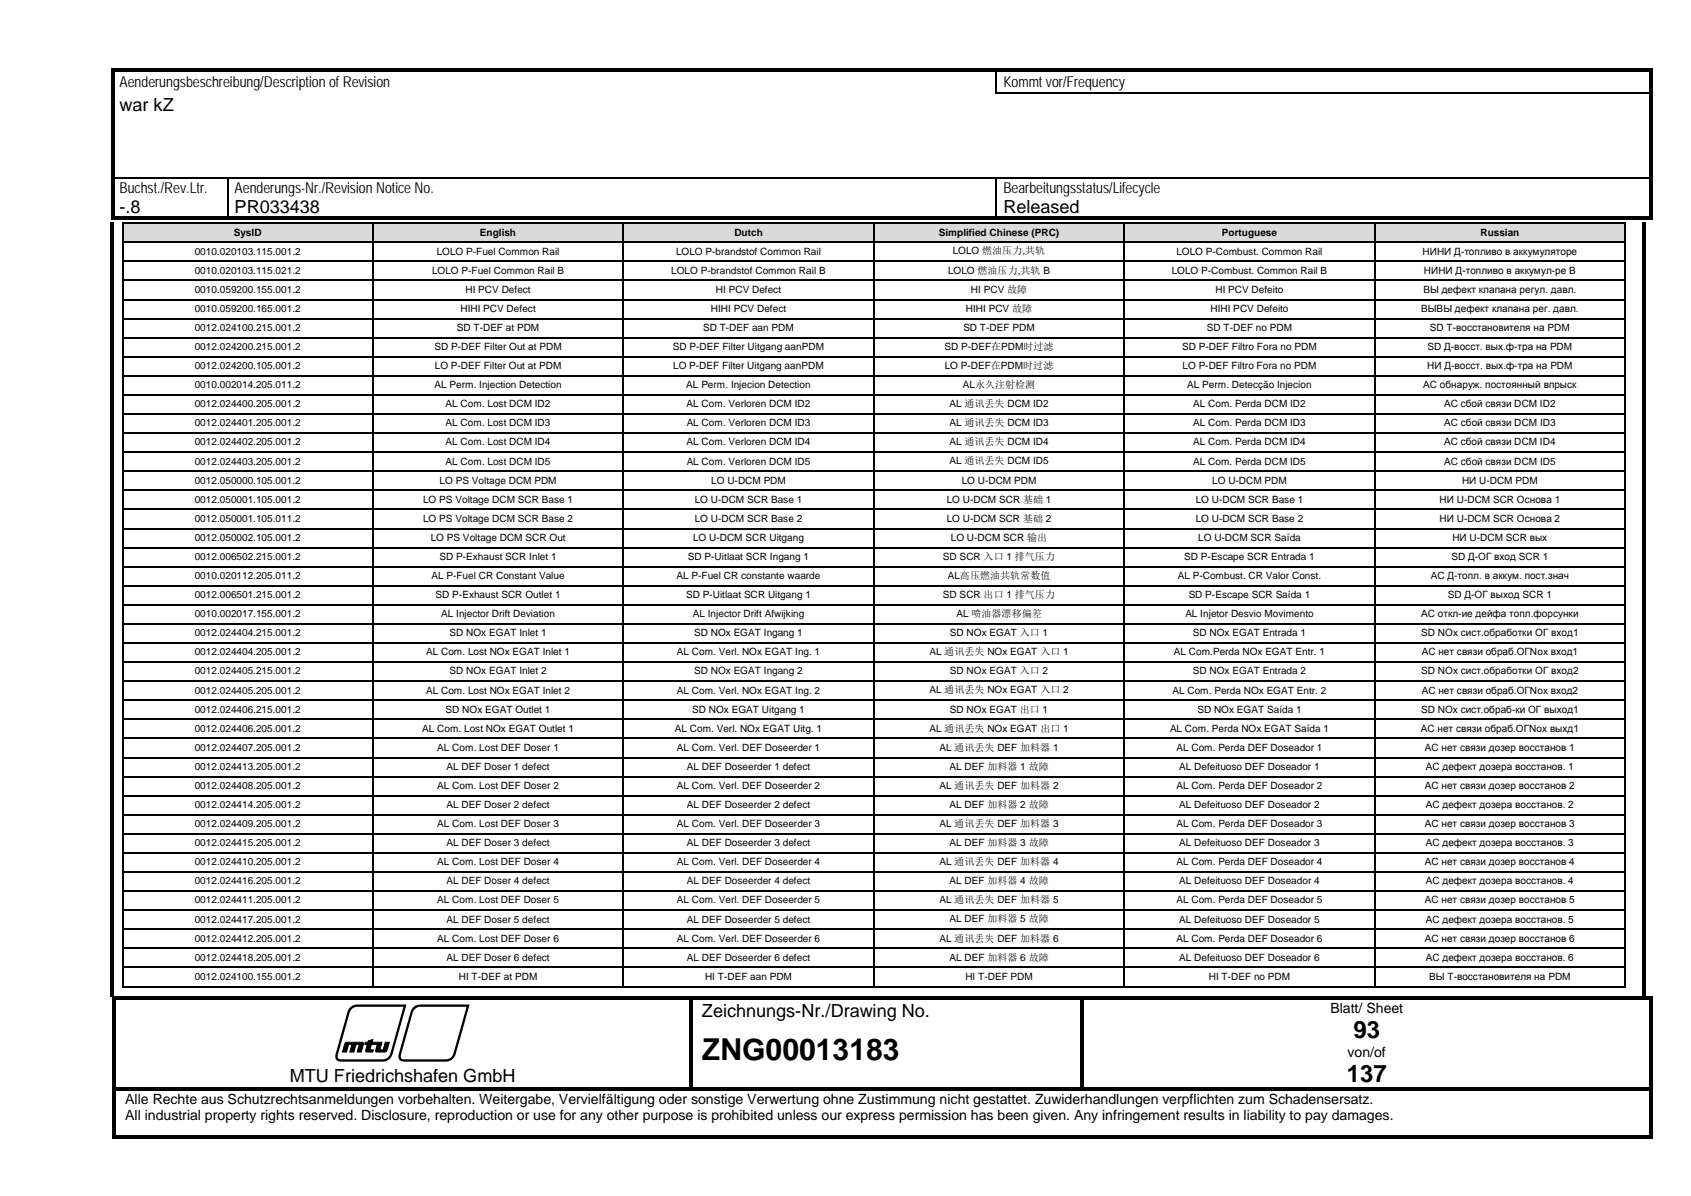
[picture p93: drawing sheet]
<svg xmlns="http://www.w3.org/2000/svg" width="297mm" height="210mm" viewBox="0 0 297 210" stroke-linecap="round" stroke-linejoin="round" font-family="sans-serif">
<defs><g id="words">
<text font-size="5.3" x="123.3" y="186.2">ZNG00013183</text>
<g font-size="4.2">
<text x="237.7" y="182.4">93</text>
<text x="236.5" y="190.1">137</text>
</g>
<g font-size="3.2">
<text x="21" y="19.5">war kZ</text>
<text x="21" y="37.4">-.8</text>
<text x="41.2" y="37.4">PR033438</text>
<text x="176.2" y="37.4">Released</text>
<text x="123.3" y="178.5">Zeichnungs-Nr./Drawing No.</text>
<text x="50.9" y="190">MTU Friedrichshafen GmbH</text>
</g>
<g font-size="2.6">
<text x="21" y="15.3">Aenderungsbeschreibung/Descriptionof Revision</text>
<text x="176.2" y="15.3">Kommt vor/Frequency</text>
<text x="21" y="33.9">Buchst./Rev.Ltr.</text>
<text x="41.2" y="33.9">Aenderungs-Nr./RevisionNotice No.</text>
<text x="176.2" y="33.9">Bearbeitungsstatus/Lifecycle</text>
</g>
<g font-size="2.5">
<text x="233.7" y="177.8">Blatt/ Sheet</text>
<text x="236.7" y="185.5">von/of</text>
<text x="22" y="193.8">Alle Rechte aus Schutzrechtsanmeldungen vorbehalten. Weitergabe, Vervielfältigung oder sonstige Verwertung ohne Zustimmung nicht gestattet. Zuwiderhandlungen verpflichten zum Schadensersatz.</text>
<text x="22" y="196.6">All industrial property rights reserved. Disclosure, reproduction or use for any other purpose is prohibited unless our express permission has been given. Any infringement results in liability to pay damages.</text>
</g>
<g font-size="1.8">
<text x="41.1" y="41.4">SysID</text>
<text x="84.3" y="41.4">English</text>
<text x="129" y="41.4">Dutch</text>
<text x="164.9" y="41.4">Simplified Chinese (PRC)</text>
<text x="214.6" y="41.4">Portuguese</text>
<text x="260" y="41.4">Russian</text>
<text x="34.2" y="44.7">0010.020103.115.001.2</text>
<text x="76.7" y="44.7">LOLO P-Fuel Common Rail</text>
<text x="118.7" y="44.7">LOLO P-brandstof Common Rail</text>
<text x="167.3" y="44.7">LOLO 燃油压力,共轨</text>
<text x="206.6" y="44.7">LOLO P-Combust. Common Rail</text>
<text x="249.9" y="44.7">НИНИ Д-топливо в аккумуляторе</text>
<text x="34.2" y="48">0010.020103.115.021.2</text>
<text x="34.2" y="51.4">0010.059200.155.001.2</text>
<text x="75.9" y="48">LOLO P-Fuel Common Rail B</text>
<text x="81.8" y="51.4">HI PCV Defect</text>
<text x="117.9" y="48">LOLO P-brandstof Common Rail B</text>
<text x="125.8" y="51.4">HI PCV Defect</text>
<text x="166.5" y="48">LOLO 燃油压力,共轨 B</text>
<text x="170.5" y="51.4">HI PCV 故障</text>
<text x="205.8" y="48">LOLO P-Combust. Common Rail B</text>
<text x="213.5" y="51.4">HI PCV Defeito</text>
<text x="250" y="51.4">ВЫ дефект клапана регул. давл.</text>
<text x="250.1" y="48">НИНИ Д-топливо в аккумул-ре В</text>
<text x="34.2" y="54.8">0010.059200.165.001.2</text>
<text x="34.2" y="58.1">0012.024100.215.001.2</text>
<text x="80.2" y="58.1">SD T-DEF at PDM</text>
<text x="80.9" y="54.8">HIHI PCV Defect</text>
<text x="123.5" y="58.1">SD T-DEF aan PDM</text>
<text x="124.9" y="54.8">HIHI PCV Defect</text>
<text x="169.2" y="58.1">SD T-DEF PDM</text>
<text x="169.7" y="54.7">HIHI PCV 故障</text>
<text x="212" y="58.1">SD T-DEF no PDM</text>
<text x="212.6" y="54.8">HIHI PCV Defeito</text>
<text x="249.6" y="54.8">ВЫВЫ дефект клапана рег. давл.</text>
<text x="251.2" y="58.1">SD Т-восстановителя на PDM</text>
<text x="34.2" y="61.5">0012.024200.215.001.2</text>
<text x="34.2" y="64.8">0012.024200.105.001.2</text>
<text x="76.3" y="61.5">SD P-DEF Filter Out at PDM</text>
<text x="76.4" y="64.8">LO P-DEF Filter Out at PDM</text>
<text x="118.2" y="61.5">SD P-DEF Filter Uitgang aanPDM</text>
<text x="118.2" y="64.8">LO P-DEF Filter Uitgang aanPDM</text>
<text x="165.9" y="61.4">SD P-DEF在PDM时过滤</text>
<text x="165.9" y="64.8">LO P-DEF在PDM时过滤</text>
<text x="207.7" y="61.5">SD P-DEF Filtro Fora no PDM</text>
<text x="207.7" y="64.8">LO P-DEF Filtro Fora no PDM</text>
<text x="250.7" y="64.8">НИ Д-восст. вых.ф-тра на PDM</text>
<text x="250.7" y="61.5">SD Д-восст. вых.ф-тра на PDM</text>
<text x="34.2" y="68.2">0010.002014.205.011.2</text>
<text x="34.2" y="71.5">0012.024400.205.001.2</text>
<text x="76.3" y="68.2">AL Perm. Injection Detection</text>
<text x="78.3" y="71.5">AL Com. Lost DCM ID2</text>
<text x="120.5" y="68.2">AL Perm. Injecion Detection</text>
<text x="120.6" y="71.5">AL Com. Verloren DCM ID2</text>
<text x="166.8" y="71.5">AL 通讯丢失 DCM ID2</text>
<text x="169.1" y="68.1">AL永久注射检测</text>
<text x="208.5" y="68.2">AL Perm. Detecção Injecion</text>
<text x="209.6" y="71.5">AL Com. Perda DCM ID2</text>
<text x="250" y="68.2">АС обнаруж. постоянный впрыск</text>
<text x="253.7" y="71.5">АС сбой связи DCM ID2</text>
<text x="34.2" y="74.9">0012.024401.205.001.2</text>
<text x="78.3" y="74.9">AL Com. Lost DCM ID3</text>
<text x="120.6" y="74.9">AL Com. Verloren DCM ID3</text>
<text x="166.8" y="74.8">AL 通讯丢失 DCM ID3</text>
<text x="209.6" y="74.9">AL Com. Perda DCM ID3</text>
<text x="253.7" y="74.9">АС сбой связи DCM ID3</text>
<text x="34.2" y="78.2">0012.024402.205.001.2</text>
<text x="34.2" y="81.6">0012.024403.205.001.2</text>
<text x="78.3" y="78.2">AL Com. Lost DCM ID4</text>
<text x="78.3" y="81.6">AL Com. Lost DCM ID5</text>
<text x="120.6" y="78.2">AL Com. Verloren DCM ID4</text>
<text x="120.6" y="81.6">AL Com. Verloren DCM ID5</text>
<text x="166.8" y="78.2">AL 通讯丢失 DCM ID4</text>
<text x="166.8" y="81.6">AL 通讯丢失 DCM ID5</text>
<text x="209.6" y="78.2">AL Com. Perda DCM ID4</text>
<text x="209.6" y="81.6">AL Com. Perda DCM ID5</text>
<text x="253.7" y="78.2">АС сбой связи DCM ID4</text>
<text x="253.7" y="81.6">АС сбой связи DCM ID5</text>
<text x="34.2" y="84.9">0012.050000.105.001.2</text>
<text x="34.2" y="88.3">0012.050001.105.001.2</text>
<text x="74.3" y="88.3">LO PS Voltage DCM SCR Base 1</text>
<text x="77.2" y="84.9">LO PS Voltage DCM PDM</text>
<text x="122" y="88.3">LO U-DCM SCR Base 1</text>
<text x="124.9" y="84.9">LO U-DCM PDM</text>
<text x="166.3" y="88.2">LO U-DCM SCR 基础 1</text>
<text x="168.9" y="84.9">LO U-DCM PDM</text>
<text x="210" y="88.3">LO U-DCM SCR Base 1</text>
<text x="212.9" y="84.9">LO U-DCM PDM</text>
<text x="252.9" y="88.3">НИ U-DCM SCR Основа 1</text>
<text x="256.8" y="84.9">НИ U-DCM PDM</text>
<text x="34.2" y="91.6">0012.050001.105.011.2</text>
<text x="34.2" y="95">0012.050002.105.001.2</text>
<text x="74.3" y="91.6">LO PS Voltage DCM SCR Base 2</text>
<text x="75.6" y="95">LO PS Voltage DCM SCR Out</text>
<text x="121.7" y="95">LO U-DCM SCR Uitgang</text>
<text x="122" y="91.6">LO U-DCM SCR Base 2</text>
<text x="166.3" y="91.6">LO U-DCM SCR 基础 2</text>
<text x="167" y="95">LO U-DCM SCR 输出</text>
<text x="210" y="91.6">LO U-DCM SCR Base 2</text>
<text x="210.5" y="95">LO U-DCM SCR Saída</text>
<text x="252.9" y="91.6">НИ U-DCM SCR Основа 2</text>
<text x="255.1" y="95">НИ U-DCM SCR вых</text>
<text x="34.2" y="98.3">0012.006502.215.001.2</text>
<text x="34.2" y="101.7">0010.020112.205.011.2</text>
<text x="75.8" y="101.7">AL P-Fuel CR Constant Value</text>
<text x="77.2" y="98.3">SD P-Exhaust SCR Inlet 1</text>
<text x="118.8" y="101.7">AL P-Fuel CR constante waarde</text>
<text x="120.8" y="98.3">SD P-Uitlaat SCR Ingang 1</text>
<text x="165.6" y="98.3">SD SCR 入口 1 排气压力</text>
<text x="166.5" y="101.7">AL高压燃油共轨常数值</text>
<text x="206.9" y="101.7">AL P-Combust. CR Valor Const.</text>
<text x="208" y="98.3">SD P-Escape SCR Entrada 1</text>
<text x="251.3" y="101.7">AС Д-топл. в аккум. пост.знач</text>
<text x="254.9" y="98.3">SD Д-ОГ вход SCR 1</text>
<text x="34.2" y="105">0012.006501.215.001.2</text>
<text x="76.5" y="105">SD P-Exhaust SCR Outlet 1</text>
<text x="120.5" y="105">SD P-Uitlaat SCR Uitgang 1</text>
<text x="165.6" y="105">SD SCR 出口 1 排气压力</text>
<text x="208.8" y="105">SD P-Escape SCR Saída 1</text>
<text x="254.3" y="105">SD Д-ОГ выход SCR 1</text>
<text x="34.2" y="108.4">0010.002017.155.001.2</text>
<text x="34.2" y="111.7">0012.024404.215.001.2</text>
<text x="77.5" y="108.4">AL Injector Drift Deviation</text>
<text x="79" y="111.7">SD NOx EGAT Inlet 1</text>
<text x="121.7" y="108.4">AL Injector Drift Afwijking</text>
<text x="121.9" y="111.7">SD NOx EGAT Ingang 1</text>
<text x="166.9" y="111.7">SD NOx EGAT 入口 1</text>
<text x="168" y="108.4">AL 喷油器漂移偏差</text>
<text x="208.2" y="108.4">AL Injetor Desvio Movimento</text>
<text x="209.5" y="111.7">SD NOx EGAT Entrada 1</text>
<text x="249.6" y="108.4">АС откл-ие дейфа топл.форсунки</text>
<text x="249.6" y="111.7">SD NОx сист.обработки ОГ вход1</text>
<text x="34.2" y="115.1">0012.024404.205.001.2</text>
<text x="34.2" y="118.4">0012.024405.215.001.2</text>
<text x="74.8" y="115.1">AL Com. Lost NOx EGAT Inlet 1</text>
<text x="79" y="118.4">SD NOx EGAT Inlet 2</text>
<text x="118.9" y="115.1">AL Com. Verl. NOx EGAT Ing. 1</text>
<text x="121.9" y="118.4">SD NOx EGAT Ingang 2</text>
<text x="163.2" y="115.1">AL 通讯丢失 NOx EGAT 入口 1</text>
<text x="166.9" y="118.4">SD NOx EGAT 入口 2</text>
<text x="206.2" y="115.1">AL Com.Perda NOx EGAT Entr. 1</text>
<text x="209.5" y="118.4">SD NOx EGAT Entrada 2</text>
<text x="249.6" y="118.4">SD NОx сист.обработки ОГ вход2</text>
<text x="249.7" y="115.1">АС нет связи обраб.ОГNox вход1</text>
<text x="34.2" y="121.8">0012.024405.205.001.2</text>
<text x="34.2" y="125.1">0012.024406.215.001.2</text>
<text x="74.8" y="121.8">AL Com. Lost NOx EGAT Inlet 2</text>
<text x="78.3" y="125.1">SD NOx EGAT Outlet 1</text>
<text x="118.9" y="121.8">AL Com. Verl. NOx EGAT Ing. 2</text>
<text x="121.6" y="125.1">SD NOx EGAT Uitgang 1</text>
<text x="163.2" y="121.8">AL 通讯丢失 NOx EGAT 入口 2</text>
<text x="166.9" y="125.1">SD NOx EGAT 出口 1</text>
<text x="205.9" y="121.8">AL Com. Perda NOx EGAT Entr. 2</text>
<text x="210.3" y="125.1">SD NOx EGAT Saída 1</text>
<text x="249.6" y="125.1">SD NОx сист.обраб-ки ОГ выход1</text>
<text x="249.7" y="121.8">АС нет связи обраб.ОГNox вход2</text>
<text x="34.2" y="128.5">0012.024406.205.001.2</text>
<text x="34.2" y="131.8">0012.024407.205.001.2</text>
<text x="74.2" y="128.5">AL Com. Lost NOx EGAT Outlet 1</text>
<text x="76.8" y="131.8">AL Com. Lost DEF Doser 1</text>
<text x="118.5" y="128.5">AL Com. Verl. NOx EGAT Uitg. 1</text>
<text x="118.9" y="131.8">AL Com. Verl. DEF Doseerder 1</text>
<text x="163.2" y="128.5">AL 通讯丢失 NOx EGAT 出口 1</text>
<text x="165" y="131.8">AL 通讯丢失 DEF 加料器 1</text>
<text x="205.5" y="128.5">AL Com. Perda NOx EGAT Saída 1</text>
<text x="206.6" y="131.8">AL Com. Perda DEF Doseador 1</text>
<text x="249.6" y="128.5">АС нет связи обраб.ОГNox выхд1</text>
<text x="250.3" y="131.8">АС нет связи дозер восстанов 1</text>
<text x="34.2" y="135.2">0012.024413.205.001.2</text>
<text x="78.4" y="135.2">AL DEF Doser 1 defect</text>
<text x="120.6" y="135.2">AL DEF Doseerder 1 defect</text>
<text x="166.8" y="135.2">AL DEF 加料器 1 故障</text>
<text x="207.1" y="135.2">AL Defeituoso DEF Doseador 1</text>
<text x="250.4" y="135.2">АС дефект дозера восстанов. 1</text>
<text x="34.2" y="138.5">0012.024408.205.001.2</text>
<text x="34.2" y="141.9">0012.024414.205.001.2</text>
<text x="76.8" y="138.5">AL Com. Lost DEF Doser 2</text>
<text x="78.4" y="141.9">AL DEF Doser 2 defect</text>
<text x="118.9" y="138.5">AL Com. Verl. DEF Doseerder 2</text>
<text x="120.6" y="141.9">AL DEF Doseerder 2 defect</text>
<text x="165" y="138.5">AL 通讯丢失 DEF 加料器 2</text>
<text x="166.8" y="141.9">AL DEF 加料器 2 故障</text>
<text x="206.6" y="138.5">AL Com. Perda DEF Doseador 2</text>
<text x="207.1" y="141.9">AL Defeituoso DEF Doseador 2</text>
<text x="250.3" y="138.5">АС нет связи дозер восстанов 2</text>
<text x="250.4" y="141.9">АС дефект дозера восстанов. 2</text>
<text x="34.2" y="145.2">0012.024409.205.001.2</text>
<text x="34.2" y="148.6">0012.024415.205.001.2</text>
<text x="76.8" y="145.2">AL Com. Lost DEF Doser 3</text>
<text x="78.4" y="148.6">AL DEF Doser 3 defect</text>
<text x="118.9" y="145.2">AL Com. Verl. DEF Doseerder 3</text>
<text x="120.6" y="148.6">AL DEF Doseerder 3 defect</text>
<text x="165" y="145.2">AL 通讯丢失 DEF 加料器 3</text>
<text x="166.8" y="148.6">AL DEF 加料器 3 故障</text>
<text x="206.6" y="145.2">AL Com. Perda DEF Doseador 3</text>
<text x="207.1" y="148.6">AL Defeituoso DEF Doseador 3</text>
<text x="250.3" y="145.2">АС нет связи дозер восстанов 3</text>
<text x="250.4" y="148.6">АС дефект дозера восстанов. 3</text>
<text x="34.2" y="152">0012.024410.205.001.2</text>
<text x="34.2" y="155.3">0012.024416.205.001.2</text>
<text x="76.8" y="152">AL Com. Lost DEF Doser 4</text>
<text x="78.4" y="155.3">AL DEF Doser 4 defect</text>
<text x="118.9" y="152">AL Com. Verl. DEF Doseerder 4</text>
<text x="120.6" y="155.3">AL DEF Doseerder 4 defect</text>
<text x="165" y="151.9">AL 通讯丢失 DEF 加料器 4</text>
<text x="166.8" y="155.3">AL DEF 加料器 4 故障</text>
<text x="206.6" y="152">AL Com. Perda DEF Doseador 4</text>
<text x="207.1" y="155.3">AL Defeituoso DEF Doseador 4</text>
<text x="250.3" y="152">АС нет связи дозер восстанов 4</text>
<text x="250.4" y="155.3">АС дефект дозера восстанов. 4</text>
<text x="34.2" y="158.6">0012.024411.205.001.2</text>
<text x="76.8" y="158.6">AL Com. Lost DEF Doser 5</text>
<text x="118.9" y="158.6">AL Com. Verl. DEF Doseerder 5</text>
<text x="165" y="158.6">AL 通讯丢失 DEF 加料器 5</text>
<text x="166.8" y="162">AL DEF 加料器 5 故障</text>
<text x="206.6" y="158.6">AL Com. Perda DEF Doseador 5</text>
<text x="250.3" y="158.6">АС нет связи дозер восстанов 5</text>
<text x="34.2" y="162">0012.024417.205.001.2</text>
<text x="34.2" y="165.4">0012.024412.205.001.2</text>
<text x="76.8" y="165.4">AL Com. Lost DEF Doser 6</text>
<text x="78.4" y="162">AL DEF Doser 5 defect</text>
<text x="118.9" y="165.4">AL Com. Verl. DEF Doseerder 6</text>
<text x="120.6" y="162">AL DEF Doseerder 5 defect</text>
<text x="165" y="165.3">AL 通讯丢失 DEF 加料器 6</text>
<text x="206.6" y="165.4">AL Com. Perda DEF Doseador 6</text>
<text x="207.1" y="162">AL Defeituoso DEF Doseador 5</text>
<text x="250.3" y="165.4">АС нет связи дозер восстанов 6</text>
<text x="250.4" y="162">АС дефект дозера восстанов. 5</text>
<text x="34.2" y="168.7">0012.024418.205.001.2</text>
<text x="34.2" y="172.1">0012.024100.155.001.2</text>
<text x="78.4" y="168.7">AL DEF Doser 6 defect</text>
<text x="80.6" y="172.1">HI T-DEF at PDM</text>
<text x="120.6" y="168.7">AL DEF Doseerder 6 defect</text>
<text x="123.8" y="172.1">HI T-DEF aan PDM</text>
<text x="166.8" y="168.7">AL DEF 加料器 6 故障</text>
<text x="169.6" y="172.1">HI T-DEF PDM</text>
<text x="207.1" y="168.7">AL Defeituoso DEF Doseador 6</text>
<text x="212.3" y="172.1">HI T-DEF no PDM</text>
<text x="250.4" y="168.7">АС дефект дозера восстанов. 6</text>
<text x="251" y="172.1">ВЫ Т-восстановителя на PDM</text>
</g>
</g></defs>
<g fill="#000">
<path d="M19.5 12h.6v.5h-.6z" fill-rule="evenodd"/>
<path d="M19.5 12h.6v.5h-.6z" fill-rule="evenodd"/>
<path d="M19.5 12.5h.6v3.7h-.6z" fill-rule="evenodd"/>
<path d="M19.5 16.2h.6v.3h-.6z" fill-rule="evenodd"/>
<path d="M20.1 12h154.8v.5h-154.8z" fill-rule="evenodd"/>
<path d="M174.9 12h.5v.5h-.5z" fill-rule="evenodd"/>
<path d="M175.4 12h24.6v.5h-24.6z" fill-rule="evenodd"/>
<path d="M200 12h.6v.5h-.6z" fill-rule="evenodd"/>
<path d="M200.6 12h89.2v.5h-89.2z" fill-rule="evenodd"/>
<path d="M289.8 12h.5v.5h-.5z" fill-rule="evenodd"/>
<path d="M289.8 12h.5v.5h-.5z" fill-rule="evenodd"/>
<path d="M289.8 12.5h.5v3.7h-.5z" fill-rule="evenodd"/>
<path d="M289.8 16.2h.5v.3h-.5z" fill-rule="evenodd"/>
<path d="M19.5 16.5h.6v3.7h-.6z" fill-rule="evenodd"/>
<path d="M19.5 20.2h.6v3.6h-.6z" fill-rule="evenodd"/>
<path d="M19.5 23.8h.6v3.7h-.6z" fill-rule="evenodd"/>
<path d="M19.5 27.5h.6v3.6h-.6z" fill-rule="evenodd"/>
<path d="M19.5 31.4h.6v3h-.6z" fill-rule="evenodd"/>
<path d="M19.5 34.4h.6v3.7h-.6z" fill-rule="evenodd"/>
<path d="M19.5 38.1h.6v.5h-.6z" fill-rule="evenodd"/>
<path d="M19.5 38.1h.6v.5h-.6z" fill-rule="evenodd"/>
<path d="M20.1 38.1h19.8v.5h-19.8z" fill-rule="evenodd"/>
<path d="M39.9 38.1h.5v.5h-.5z" fill-rule="evenodd"/>
<path d="M40.4 38.1h134.5v.5h-134.5z" fill-rule="evenodd"/>
<path d="M174.9 38.1h.5v.5h-.5z" fill-rule="evenodd"/>
<path d="M175.4 38.1h114.4v.5h-114.4z" fill-rule="evenodd"/>
<path d="M289.8 16.5h.5v3.7h-.5z" fill-rule="evenodd"/>
<path d="M289.8 20.2h.5v3.6h-.5z" fill-rule="evenodd"/>
<path d="M289.8 23.8h.5v3.7h-.5z" fill-rule="evenodd"/>
<path d="M289.8 27.5h.5v3.6h-.5z" fill-rule="evenodd"/>
<path d="M289.8 31.4h.5v3h-.5z" fill-rule="evenodd"/>
<path d="M289.8 34.4h.5v3.7h-.5z" fill-rule="evenodd"/>
<path d="M289.8 38.1h.5v.5h-.5z" fill-rule="evenodd"/>
<path d="M289.8 38.1h.5v.5h-.5z" fill-rule="evenodd"/>
<path d="M19.8 175h.5v.5h-.5z" fill-rule="evenodd"/>
<path d="M19.8 175h.5v.5h-.5z" fill-rule="evenodd"/>
<path d="M20.3 175h100.8v.5h-100.8z" fill-rule="evenodd"/>
<path d="M121.1 175h.5v.5h-.5z" fill-rule="evenodd"/>
<path d="M121.6 175h68.2v.5h-68.2z" fill-rule="evenodd"/>
<path d="M189.8 175h.6v.5h-.6z" fill-rule="evenodd"/>
<path d="M190.4 175h99.4v.5h-99.4z" fill-rule="evenodd"/>
<path d="M289.8 175h.5v.5h-.5z" fill-rule="evenodd"/>
<path d="M289.8 175h.5v.5h-.5z" fill-rule="evenodd"/>
<path d="M19.8 175.5h.5v15.4h-.5z" fill-rule="evenodd"/>
<path d="M19.8 190.9h.5v.6h-.5z" fill-rule="evenodd"/>
<path d="M19.8 191.5h.5v8h-.5z" fill-rule="evenodd"/>
<path d="M20.3 190.9h100.8v.6h-100.8z" fill-rule="evenodd"/>
<path d="M121.1 175.5h.5v15.4h-.5z" fill-rule="evenodd"/>
<path d="M121.1 190.9h.5v.6h-.5z" fill-rule="evenodd"/>
<path d="M121.6 190.9h68.2v.6h-68.2z" fill-rule="evenodd"/>
<path d="M189.8 175.5h.6v15.4h-.6z" fill-rule="evenodd"/>
<path d="M189.8 190.9h.6v.6h-.6z" fill-rule="evenodd"/>
<path d="M190.4 190.9h99.4v.6h-99.4z" fill-rule="evenodd"/>
<path d="M289.8 175.5h.5v15.4h-.5z" fill-rule="evenodd"/>
<path d="M289.8 190.9h.5v.6h-.5z" fill-rule="evenodd"/>
<path d="M289.8 191.5h.5v8h-.5z" fill-rule="evenodd"/>
<path d="M19.8 199.5h.5v.5h-.5z" fill-rule="evenodd"/>
<path d="M19.8 199.5h.5v.5h-.5z" fill-rule="evenodd"/>
<path d="M20.3 199.5h269.5v.5h-269.5z" fill-rule="evenodd"/>
<path d="M289.8 199.5h.5v.5h-.5z" fill-rule="evenodd"/>
<path d="M289.8 199.5h.5v.5h-.5z" fill-rule="evenodd"/>
</g>
<path d="M175 12.5v3.7M20.1 31.3h19.8M40 31.4v6.7M40.1 31.3h134.8M175 31.4v6.7M175.2 31.3h114.6" fill="none" stroke="#000" stroke-width=".25"/>
<path d="M174.9 16.3h25.1M200.4 16.3h89.4" fill="none" stroke="#000" stroke-width=".34"/>
<g fill="#000">
<path d="M200 16.2h.4v.3h-.4zM19.5 31.1h.6v.3h-.6zM39.9 31.4h.2zM39.9 31.1h.2v.3h-.2zM174.9 31.4h.3zM174.9 31.1h.3v.3h-.3zM289.8 31.1h.5v.3h-.5zM60.6 183.2l.3-.2h2.2a.47 .47 0 0 1 .6 .1 .47 .47 0 0 1 .1 .6l-.4 1h-.7l.4-1.3h-.6l-.3 1.3h-.8l.4-1.3h-.6l-.3 1.3h-.8zM64.2 183h.4l.1-.2 .8-.3-.2 .5h1.8l-.4 1.4h.6l.4-1.4h.7l-.1 .4a1.4 1.4 0 0 1-.7 1.3h-1a.44 .44 0 0 1-.6-.3l.3-1h-1.1l-.2 1h.6l-.1 .3h-.5a.51 .51 0 0 1-.8-.3l.3-1h-.4z"/>
<path d="M61.5 176.9l.6-.4 .6-.1h8.7l-2.4 8.6a2.24 2.24 0 0 1-2.7 1.4h-6.4a1.06 1.06 0 0 1-1-.6 1.06 1.06 0 0 1 .2-1.1l1.9-6.9zM61.8 177.2l-.4 .7-2 7.2a.69 .69 0 0 0 .1 .8 .69 .69 0 0 0 .8 .1h6.9a1.38 1.38 0 0 0 1.4-1.1l2.3-8.1h-8.2z"/>
<path d="M72.6 176.9l.6-.4 .6-.1h8.7l-2.5 8.6a2.21 2.21 0 0 1-2.6 1.4h-6.4a1.06 1.06 0 0 1-1-.6 1.06 1.06 0 0 1 .1-1.1l2-7.1zM72.9 177.2l-.4 .7-2 7.2a.69 .69 0 0 0 .1 .8 .69 .69 0 0 0 .8 .1h6.9a1.38 1.38 0 0 0 1.4-1.1l2.2-8.1h-8.1z"/>
</g>
<path d="M60.6 183.2l.3-.2h2.2a.47 .47 0 0 1 .6 .1 .47 .47 0 0 1 .1 .6l-.4 1h-.7l.4-1.3h-.6l-.3 1.3h-.8l.4-1.3h-.6l-.3 1.3h-.8zM64.2 183h.4l.1-.2 .8-.3-.2 .5h1.8l-.4 1.4h.6l.4-1.4h.7l-.1 .4a1.4 1.4 0 0 1-.7 1.3h-1a.44 .44 0 0 1-.6-.3l.3-1h-1.1l-.2 1h.6l-.1 .3h-.5a.51 .51 0 0 1-.8-.3l.3-1h-.4z" fill="none" stroke="#000" stroke-width=".18"/>
<g fill="#dadada">
<path d="M21.7 39.4h43.6v3h-43.6z" fill-rule="evenodd"/>
<path d="M22.1 39.7h42.9v2.3h-42.9z" fill-rule="evenodd"/>
<path d="M65.7 39.4h43.6v3h-43.6z" fill-rule="evenodd"/>
<path d="M66 39.7h43v2.3h-43z" fill-rule="evenodd"/>
<path d="M109.7 39.4h43.6v3h-43.6z" fill-rule="evenodd"/>
<path d="M110 39.7h43v2.3h-43z" fill-rule="evenodd"/>
<path d="M153.7 39.4h43.6v3h-43.6z" fill-rule="evenodd"/>
<path d="M154 39.7h43v2.3h-43z" fill-rule="evenodd"/>
<path d="M197.7 39.4h43.6v3h-43.6z" fill-rule="evenodd"/>
<path d="M198 39.7h42.9v2.3h-42.9z" fill-rule="evenodd"/>
<path d="M241.7 39.4h43.6v3h-43.6z" fill-rule="evenodd"/>
</g>
<path d="M242 39.7h42.9v2.3h-42.9z" fill="#dadada"/>
<g fill="#000">
<path d="M21.4 39h.3v.4h-.3zM21.4 39h.3v.3h-.3zM65.3 39.3l.4 .1zM65.3 39h.4v.3h-.4zM109.3 39.3l.4 .1zM109.3 39h.4v.3h-.4zM153.3 39.3l.4 .1zM153.3 39h.4v.3h-.4zM197.3 39.3l.4 .1zM197.3 39h.4v.3h-.4zM241.3 39.3l.3 .1zM241.3 39h.3v.3h-.3z"/>
<path d="M285.3 39h.3v.4h-.3zM285.3 39h.3v.3h-.3zM21.4 42.4h.3v.3h-.3zM21.4 45.7h.3v.4h-.3zM21.4 49.1h.3v.3h-.3zM21.4 52.4h.3v.4h-.3zM21.4 55.8h.3v.3h-.3zM21.4 59.1h.3v.4h-.3zM65.3 42.4h.4v.3h-.4zM65.3 45.7h.4v.4h-.4zM65.3 49.1h.4v.3h-.4zM65.3 52.4h.4v.4h-.4z"/>
<path d="M65.3 55.8h.4v.3h-.4zM65.3 59.1h.4v.4h-.4zM109.3 42.4h.4v.3h-.4zM109.3 45.7h.4v.4h-.4zM109.3 49.1h.4v.3h-.4zM109.3 52.4h.4v.4h-.4zM109.3 55.8h.4v.3h-.4zM109.3 59.1h.4v.4h-.4zM153.3 42.4h.4v.3h-.4zM153.3 45.7h.4v.4h-.4zM153.3 49.1h.4v.3h-.4zM153.3 52.4h.4v.4h-.4z"/>
<path d="M153.3 55.8h.4v.3h-.4zM153.3 59.1h.4v.4h-.4zM197.3 42.4h.4v.3h-.4zM197.3 45.7h.4v.4h-.4zM197.3 49.1h.4v.3h-.4zM197.3 52.4h.4v.4h-.4zM197.3 55.8h.4v.3h-.4zM197.3 59.1h.4v.4h-.4zM241.3 42.4h.3v.3h-.3zM241.3 45.7h.3v.4h-.3zM241.3 49.1h.3v.3h-.3zM241.3 52.4h.3v.4h-.3z"/>
<path d="M241.3 55.8h.3v.3h-.3zM241.3 59.1h.3v.4h-.3zM285.3 42.4h.3v.3h-.3zM285.3 45.7h.3v.4h-.3zM285.3 49.1h.3v.3h-.3zM285.3 52.4h.3v.4h-.3zM285.3 55.8h.3v.3h-.3zM285.3 59.1h.3v.4h-.3zM21.4 62.5h.3v.3h-.3zM21.4 65.8h.3v.4h-.3zM21.4 69.2h.3v.3h-.3zM21.4 72.5h.3v.4h-.3z"/>
<path d="M21.4 75.9h.3v.3h-.3zM21.4 79.2h.3v.4h-.3zM65.3 62.5h.4v.3h-.4zM65.3 65.8h.4v.4h-.4zM65.3 69.2h.4v.3h-.4zM65.3 72.5h.4v.4h-.4zM65.3 75.9h.4v.3h-.4zM65.3 79.2h.4v.4h-.4zM109.3 62.5h.4v.3h-.4zM109.3 65.8h.4v.4h-.4zM109.3 69.2h.4v.3h-.4zM109.3 72.5h.4v.4h-.4z"/>
<path d="M109.3 75.9h.4v.3h-.4zM109.3 79.2h.4v.4h-.4zM153.3 62.5h.4v.3h-.4zM153.3 65.8h.4v.4h-.4zM153.3 69.2h.4v.3h-.4zM153.3 72.5h.4v.4h-.4zM153.3 75.9h.4v.3h-.4zM153.3 79.2h.4v.4h-.4zM197.3 62.5h.4v.3h-.4zM197.3 65.8h.4v.4h-.4zM197.3 69.2h.4v.3h-.4zM197.3 72.5h.4v.4h-.4z"/>
<path d="M197.3 75.9h.4v.3h-.4zM197.3 79.2h.4v.4h-.4zM241.3 62.5h.3v.3h-.3zM241.3 65.8h.3v.4h-.3zM241.3 69.2h.3v.3h-.3zM241.3 72.5h.3v.4h-.3zM241.3 75.9h.3v.3h-.3zM241.3 79.2h.3v.4h-.3zM285.3 62.5h.3v.3h-.3zM285.3 65.8h.3v.4h-.3zM285.3 69.2h.3v.3h-.3zM285.3 72.5h.3v.4h-.3z"/>
<path d="M285.3 75.9h.3v.3h-.3zM285.3 79.2h.3v.4h-.3zM21.4 82.6h.3v.4h-.3zM21.4 85.9h.3v.4h-.3zM21.4 89.3h.3v.3h-.3zM21.4 92.6h.3v.4h-.3zM21.4 96h.3v.4h-.3zM21.4 99.3h.3v.4h-.3zM65.3 82.6h.4v.4h-.4zM65.3 85.9h.4v.4h-.4zM65.3 89.3h.4v.3h-.4zM65.3 92.6h.4v.4h-.4z"/>
<path d="M65.3 96h.4v.4h-.4zM65.3 99.3h.4v.4h-.4zM109.3 82.6h.4v.4h-.4zM109.3 85.9h.4v.4h-.4zM109.3 89.3h.4v.3h-.4zM109.3 92.6h.4v.4h-.4zM109.3 96h.4v.4h-.4zM109.3 99.3h.4v.4h-.4zM153.3 82.6h.4v.4h-.4zM153.3 85.9h.4v.4h-.4zM153.3 89.3h.4v.3h-.4zM153.3 92.6h.4v.4h-.4z"/>
<path d="M153.3 96h.4v.4h-.4zM153.3 99.3h.4v.4h-.4zM197.3 82.6h.4v.4h-.4zM197.3 85.9h.4v.4h-.4zM197.3 89.3h.4v.3h-.4zM197.3 92.6h.4v.4h-.4zM197.3 96h.4v.4h-.4zM197.3 99.3h.4v.4h-.4zM241.3 82.6h.3v.4h-.3zM241.3 85.9h.3v.4h-.3zM241.3 89.3h.3v.3h-.3zM241.3 92.6h.3v.4h-.3z"/>
<path d="M241.3 96h.3v.4h-.3zM241.3 99.3h.3v.4h-.3zM285.3 82.6h.3v.4h-.3zM285.3 85.9h.3v.4h-.3zM285.3 89.3h.3v.3h-.3zM285.3 92.6h.3v.4h-.3zM285.3 96h.3v.4h-.3zM285.3 99.3h.3v.4h-.3zM21.4 102.7h.3v.4h-.3zM21.4 106h.3v.4h-.3zM21.4 109.4h.3v.3h-.3zM21.4 112.8h.3v.3h-.3z"/>
<path d="M21.4 116.1h.3v.4h-.3zM21.4 119.4h.3v.4h-.3zM65.3 102.7h.4v.4h-.4zM65.3 106h.4v.4h-.4zM65.3 109.4h.4v.3h-.4zM65.3 112.8h.4v.3h-.4zM65.3 116.1h.4v.4h-.4zM65.3 119.4h.4v.4h-.4zM109.3 102.7h.4v.4h-.4zM109.3 106h.4v.4h-.4zM109.3 109.4h.4v.3h-.4zM109.3 112.8h.4v.3h-.4z"/>
<path d="M109.3 116.1h.4v.4h-.4zM109.3 119.4h.4v.4h-.4zM153.3 102.7h.4v.4h-.4zM153.3 106h.4v.4h-.4zM153.3 109.4h.4v.3h-.4zM153.3 112.8h.4v.3h-.4zM153.3 116.1h.4v.4h-.4zM153.3 119.4h.4v.4h-.4zM197.3 102.7h.4v.4h-.4zM197.3 106h.4v.4h-.4zM197.3 109.4h.4v.3h-.4zM197.3 112.8h.4v.3h-.4z"/>
<path d="M197.3 116.1h.4v.4h-.4zM197.3 119.4h.4v.4h-.4zM241.3 102.7h.3v.4h-.3zM241.3 106h.3v.4h-.3zM241.3 109.4h.3v.3h-.3zM241.3 112.8h.3v.3h-.3zM241.3 116.1h.3v.4h-.3zM241.3 119.4h.3v.4h-.3zM285.3 102.7h.3v.4h-.3zM285.3 106h.3v.4h-.3zM285.3 109.4h.3v.3h-.3zM285.3 112.8h.3v.3h-.3z"/>
<path d="M285.3 116.1h.3v.4h-.3zM285.3 119.4h.3v.4h-.3zM21.4 122.8h.3v.4h-.3zM21.4 126.2h.3v.3h-.3zM21.4 129.5h.3v.4h-.3zM21.4 132.9h.3v.3h-.3zM21.4 136.2h.3v.4h-.3zM21.4 139.6h.3v.3h-.3zM65.3 122.8h.4v.4h-.4zM65.3 126.2h.4v.3h-.4zM65.3 129.5h.4v.4h-.4zM65.3 132.9h.4v.3h-.4z"/>
<path d="M65.3 136.2h.4v.4h-.4zM65.3 139.6h.4v.3h-.4zM109.3 122.8h.4v.4h-.4zM109.3 126.2h.4v.3h-.4zM109.3 129.5h.4v.4h-.4zM109.3 132.9h.4v.3h-.4zM109.3 136.2h.4v.4h-.4zM109.3 139.6h.4v.3h-.4zM153.3 122.8h.4v.4h-.4zM153.3 126.2h.4v.3h-.4zM153.3 129.5h.4v.4h-.4zM153.3 132.9h.4v.3h-.4z"/>
<path d="M153.3 136.2h.4v.4h-.4zM153.3 139.6h.4v.3h-.4zM197.3 122.8h.4v.4h-.4zM197.3 126.2h.4v.3h-.4zM197.3 129.5h.4v.4h-.4zM197.3 132.9h.4v.3h-.4zM197.3 136.2h.4v.4h-.4zM197.3 139.6h.4v.3h-.4zM241.3 122.8h.3v.4h-.3zM241.3 126.2h.3v.3h-.3zM241.3 129.5h.3v.4h-.3zM241.3 132.9h.3v.3h-.3z"/>
<path d="M241.3 136.2h.3v.4h-.3zM241.3 139.6h.3v.3h-.3zM285.3 122.8h.3v.4h-.3zM285.3 126.2h.3v.3h-.3zM285.3 129.5h.3v.4h-.3zM285.3 132.9h.3v.3h-.3zM285.3 136.2h.3v.4h-.3zM285.3 139.6h.3v.3h-.3zM21.4 142.9h.3v.4h-.3zM21.4 146.3h.3v.3h-.3zM21.4 149.6h.3v.4h-.3zM21.4 153h.3v.3h-.3z"/>
<path d="M21.4 156.3h.3v.4h-.3zM65.3 142.9h.4v.4h-.4zM65.3 146.3h.4v.3h-.4zM65.3 149.6h.4v.4h-.4zM65.3 153h.4v.3h-.4zM65.3 156.3h.4v.4h-.4zM109.3 142.9h.4v.4h-.4zM109.3 146.3h.4v.3h-.4zM109.3 149.6h.4v.4h-.4zM109.3 153h.4v.3h-.4zM109.3 156.3h.4v.4h-.4zM153.3 142.9h.4v.4h-.4z"/>
<path d="M153.3 146.3h.4v.3h-.4zM153.3 149.6h.4v.4h-.4zM153.3 153h.4v.3h-.4zM153.3 156.3h.4v.4h-.4zM197.3 142.9h.4v.4h-.4zM197.3 146.3h.4v.3h-.4zM197.3 149.6h.4v.4h-.4zM197.3 153h.4v.3h-.4zM197.3 156.3h.4v.4h-.4zM241.3 142.9h.3v.4h-.3zM241.3 146.3h.3v.3h-.3zM241.3 149.6h.3v.4h-.3z"/>
<path d="M241.3 153h.3v.3h-.3zM241.3 156.3h.3v.4h-.3zM285.3 142.9h.3v.4h-.3zM285.3 146.3h.3v.3h-.3zM285.3 149.6h.3v.4h-.3zM285.3 153h.3v.3h-.3zM285.3 156.3h.3v.4h-.3zM21.4 159.7h.3v.3h-.3zM21.4 163h.3v.4h-.3zM21.4 166.4h.3v.3h-.3zM21.4 169.7h.3v.4h-.3zM21.4 173.1h.3v.3h-.3z"/>
<path d="M65.3 159.7h.4v.3h-.4zM65.3 163h.4v.4h-.4zM65.3 166.4h.4v.3h-.4zM65.3 169.7h.4v.4h-.4zM65.3 173.1h.4v.3h-.4zM109.3 159.7h.4v.3h-.4zM109.3 163h.4v.4h-.4zM109.3 166.4h.4v.3h-.4zM109.3 169.7h.4v.4h-.4zM109.3 173.1h.4v.3h-.4zM153.3 159.7h.4v.3h-.4zM153.3 163h.4v.4h-.4z"/>
<path d="M153.3 166.4h.4v.3h-.4zM153.3 169.7h.4v.4h-.4zM153.3 173.1h.4v.3h-.4zM197.3 159.7h.4v.3h-.4zM197.3 163h.4v.4h-.4zM197.3 166.4h.4v.3h-.4zM197.3 169.7h.4v.4h-.4zM197.3 173.1h.4v.3h-.4zM241.3 159.7h.3v.3h-.3zM241.3 163h.3v.4h-.3zM241.3 166.4h.3v.3h-.3zM241.3 169.7h.3v.4h-.3z"/>
<path d="M241.3 173.1h.3v.3h-.3zM285.3 159.7h.3v.3h-.3zM285.3 163h.3v.4h-.3zM285.3 166.4h.3v.3h-.3zM285.3 169.7h.3v.4h-.3zM285.3 173.1h.3v.3h-.3z"/>
</g>
<g fill="none" stroke="#000" stroke-width=".34">
<path d="M21.5 39.4v3M21.7 39.2h43.6M65.5 39.4v3M65.7 39.2h43.6M109.5 39.4v3M109.7 39.2h43.6M153.5 39.4v3M153.7 39.2h43.6M197.5 39.4v3M197.7 39.2h43.6M241.5 39.4v3M241.6 39.2h43.7"/>
<path d="M285.5 39.4v3M21.5 42.7v3M21.5 46.1v3M21.5 49.4v3M21.5 52.8v3M21.5 56.1v3M21.5 59.5v3M21.7 42.5h43.6M21.7 45.9h43.6M21.7 49.2h43.6M21.7 52.6h43.6M21.7 55.9h43.6"/>
<path d="M21.7 59.3h43.6M65.5 42.7v3M65.5 46.1v3M65.5 49.4v3M65.5 52.8v3M65.5 56.1v3M65.5 59.5v3M65.7 42.5h43.6M65.7 45.9h43.6M65.7 49.2h43.6M65.7 52.6h43.6M65.7 55.9h43.6"/>
<path d="M65.7 59.3h43.6M109.5 42.7v3M109.5 46.1v3M109.5 49.4v3M109.5 52.8v3M109.5 56.1v3M109.5 59.5v3M109.7 42.5h43.6M109.7 45.9h43.6M109.7 49.2h43.6M109.7 52.6h43.6M109.7 55.9h43.6"/>
<path d="M109.7 59.3h43.6M153.5 42.7v3M153.5 46.1v3M153.5 49.4v3M153.5 52.8v3M153.5 56.1v3M153.5 59.5v3M153.7 42.5h43.6M153.7 45.9h43.6M153.7 49.2h43.6M153.7 52.6h43.6M153.7 55.9h43.6"/>
<path d="M153.7 59.3h43.6M197.5 42.7v3M197.5 46.1v3M197.5 49.4v3M197.5 52.8v3M197.5 56.1v3M197.5 59.5v3M197.7 42.5h43.6M197.7 45.9h43.6M197.7 49.2h43.6M197.7 52.6h43.6M197.7 55.9h43.6"/>
<path d="M197.7 59.3h43.6M241.5 42.7v3M241.5 46.1v3M241.5 49.4v3M241.5 52.8v3M241.5 56.1v3M241.5 59.5v3M241.6 42.5h43.7M241.6 45.9h43.7M241.6 49.2h43.7M241.6 52.6h43.7M241.6 55.9h43.7"/>
<path d="M241.6 59.3h43.7M285.5 42.7v3M285.5 46.1v3M285.5 49.4v3M285.5 52.8v3M285.5 56.1v3M285.5 59.5v3M21.5 62.8v3M21.5 66.2v3M21.5 69.5v3M21.5 72.9v3M21.5 76.2v3"/>
<path d="M21.5 79.6v3M21.7 62.7h43.6M21.7 66h43.6M21.7 69.3h43.6M21.7 72.7h43.6M21.7 76.1h43.6M21.7 79.4h43.6M65.5 62.8v3M65.5 66.2v3M65.5 69.5v3M65.5 72.9v3M65.5 76.2v3"/>
<path d="M65.5 79.6v3M65.7 62.7h43.6M65.7 66h43.6M65.7 69.3h43.6M65.7 72.7h43.6M65.7 76.1h43.6M65.7 79.4h43.6M109.5 62.8v3M109.5 66.2v3M109.5 69.5v3M109.5 72.9v3M109.5 76.2v3"/>
<path d="M109.5 79.6v3M109.7 62.7h43.6M109.7 66h43.6M109.7 69.3h43.6M109.7 72.7h43.6M109.7 76.1h43.6M109.7 79.4h43.6M153.5 62.8v3M153.5 66.2v3M153.5 69.5v3M153.5 72.9v3M153.5 76.2v3"/>
<path d="M153.5 79.6v3M153.7 62.7h43.6M153.7 66h43.6M153.7 69.3h43.6M153.7 72.7h43.6M153.7 76.1h43.6M153.7 79.4h43.6M197.5 62.8v3M197.5 66.2v3M197.5 69.5v3M197.5 72.9v3M197.5 76.2v3"/>
<path d="M197.5 79.6v3M197.7 62.7h43.6M197.7 66h43.6M197.7 69.3h43.6M197.7 72.7h43.6M197.7 76.1h43.6M197.7 79.4h43.6M241.5 62.8v3M241.5 66.2v3M241.5 69.5v3M241.5 72.9v3M241.5 76.2v3"/>
<path d="M241.5 79.6v3M241.6 62.7h43.7M241.6 66h43.7M241.6 69.3h43.7M241.6 72.7h43.7M241.6 76.1h43.7M241.6 79.4h43.7M285.5 62.8v3M285.5 66.2v3M285.5 69.5v3M285.5 72.9v3M285.5 76.2v3"/>
<path d="M285.5 79.6v3M21.5 83v2.9M21.5 86.3v3M21.5 89.6v3M21.5 93v3M21.5 96.4v2.9M21.5 99.7v3M21.7 82.8h43.6M21.7 86.1h43.6M21.7 89.5h43.6M21.7 92.8h43.6M21.7 96.2h43.6"/>
<path d="M21.7 99.5h43.6M65.5 83v2.9M65.5 86.3v3M65.5 89.6v3M65.5 93v3M65.5 96.4v2.9M65.5 99.7v3M65.7 82.8h43.6M65.7 86.1h43.6M65.7 89.5h43.6M65.7 92.8h43.6M65.7 96.2h43.6"/>
<path d="M65.7 99.5h43.6M109.5 83v2.9M109.5 86.3v3M109.5 89.6v3M109.5 93v3M109.5 96.4v2.9M109.5 99.7v3M109.7 82.8h43.6M109.7 86.1h43.6M109.7 89.5h43.6M109.7 92.8h43.6M109.7 96.2h43.6"/>
<path d="M109.7 99.5h43.6M153.5 83v2.9M153.5 86.3v3M153.5 89.6v3M153.5 93v3M153.5 96.4v2.9M153.5 99.7v3M153.7 82.8h43.6M153.7 86.1h43.6M153.7 89.5h43.6M153.7 92.8h43.6M153.7 96.2h43.6"/>
<path d="M153.7 99.5h43.6M197.5 83v2.9M197.5 86.3v3M197.5 89.6v3M197.5 93v3M197.5 96.4v2.9M197.5 99.7v3M197.7 82.8h43.6M197.7 86.1h43.6M197.7 89.5h43.6M197.7 92.8h43.6M197.7 96.2h43.6"/>
<path d="M197.7 99.5h43.6M241.5 83v2.9M241.5 86.3v3M241.5 89.6v3M241.5 93v3M241.5 96.4v2.9M241.5 99.7v3M241.6 82.8h43.7M241.6 86.1h43.7M241.6 89.5h43.7M241.6 92.8h43.7M241.6 96.2h43.7"/>
<path d="M241.6 99.5h43.7M285.5 83v2.9M285.5 86.3v3M285.5 89.6v3M285.5 93v3M285.5 96.4v2.9M285.5 99.7v3M21.5 103.1v2.9M21.5 106.4v3M21.5 109.7v3.1M21.5 113.1v3M21.5 116.5v2.9"/>
<path d="M21.5 119.8v3M21.7 102.9h43.6M21.7 106.2h43.6M21.7 109.6h43.6M21.7 112.9h43.6M21.7 116.3h43.6M21.7 119.6h43.6M65.5 103.1v2.9M65.5 106.4v3M65.5 109.7v3.1M65.5 113.1v3M65.5 116.5v2.9"/>
<path d="M65.5 119.8v3M65.7 102.9h43.6M65.7 106.2h43.6M65.7 109.6h43.6M65.7 112.9h43.6M65.7 116.3h43.6M65.7 119.6h43.6M109.5 103.1v2.9M109.5 106.4v3M109.5 109.7v3.1M109.5 113.1v3M109.5 116.5v2.9"/>
<path d="M109.5 119.8v3M109.7 102.9h43.6M109.7 106.2h43.6M109.7 109.6h43.6M109.7 112.9h43.6M109.7 116.3h43.6M109.7 119.6h43.6M153.5 103.1v2.9M153.5 106.4v3M153.5 109.7v3.1M153.5 113.1v3M153.5 116.5v2.9"/>
<path d="M153.5 119.8v3M153.7 102.9h43.6M153.7 106.2h43.6M153.7 109.6h43.6M153.7 112.9h43.6M153.7 116.3h43.6M153.7 119.6h43.6M197.5 103.1v2.9M197.5 106.4v3M197.5 109.7v3.1M197.5 113.1v3M197.5 116.5v2.9"/>
<path d="M197.5 119.8v3M197.7 102.9h43.6M197.7 106.2h43.6M197.7 109.6h43.6M197.7 112.9h43.6M197.7 116.3h43.6M197.7 119.6h43.6M241.5 103.1v2.9M241.5 106.4v3M241.5 109.7v3.1M241.5 113.1v3M241.5 116.5v2.9"/>
<path d="M241.5 119.8v3M241.6 102.9h43.7M241.6 106.2h43.7M241.6 109.6h43.7M241.6 112.9h43.7M241.6 116.3h43.7M241.6 119.6h43.7M285.5 103.1v2.9M285.5 106.4v3M285.5 109.7v3.1M285.5 113.1v3M285.5 116.5v2.9"/>
<path d="M285.5 119.8v3M21.5 123.2v3M21.5 126.5v3M21.5 129.9v3M21.5 133.2v3M21.5 136.6v3M21.5 139.9v3M21.7 123h43.6M21.7 126.3h43.6M21.7 129.7h43.6M21.7 133h43.6M21.7 136.4h43.6"/>
<path d="M21.7 139.7h43.6M65.5 123.2v3M65.5 126.5v3M65.5 129.9v3M65.5 133.2v3M65.5 136.6v3M65.5 139.9v3M65.7 123h43.6M65.7 126.3h43.6M65.7 129.7h43.6M65.7 133h43.6M65.7 136.4h43.6"/>
<path d="M65.7 139.7h43.6M109.5 123.2v3M109.5 126.5v3M109.5 129.9v3M109.5 133.2v3M109.5 136.6v3M109.5 139.9v3M109.7 123h43.6M109.7 126.3h43.6M109.7 129.7h43.6M109.7 133h43.6M109.7 136.4h43.6"/>
<path d="M109.7 139.7h43.6M153.5 123.2v3M153.5 126.5v3M153.5 129.9v3M153.5 133.2v3M153.5 136.6v3M153.5 139.9v3M153.7 123h43.6M153.7 126.3h43.6M153.7 129.7h43.6M153.7 133h43.6M153.7 136.4h43.6"/>
<path d="M153.7 139.7h43.6M197.5 123.2v3M197.5 126.5v3M197.5 129.9v3M197.5 133.2v3M197.5 136.6v3M197.5 139.9v3M197.7 123h43.6M197.7 126.3h43.6M197.7 129.7h43.6M197.7 133h43.6M197.7 136.4h43.6"/>
<path d="M197.7 139.7h43.6M241.5 123.2v3M241.5 126.5v3M241.5 129.9v3M241.5 133.2v3M241.5 136.6v3M241.5 139.9v3M241.6 123h43.7M241.6 126.3h43.7M241.6 129.7h43.7M241.6 133h43.7M241.6 136.4h43.7"/>
<path d="M241.6 139.7h43.7M285.5 123.2v3M285.5 126.5v3M285.5 129.9v3M285.5 133.2v3M285.5 136.6v3M285.5 139.9v3M21.5 143.3v3M21.5 146.6v3M21.5 150v3M21.5 153.3v3M21.5 156.7v3"/>
<path d="M21.7 143.1h43.6M21.7 146.4h43.6M21.7 149.8h43.6M21.7 153.1h43.6M21.7 156.5h43.6M21.7 159.8h43.6M65.5 143.3v3M65.5 146.6v3M65.5 150v3M65.5 153.3v3M65.5 156.7v3M65.7 143.1h43.6"/>
<path d="M65.7 146.4h43.6M65.7 149.8h43.6M65.7 153.1h43.6M65.7 156.5h43.6M65.7 159.8h43.6M109.5 143.3v3M109.5 146.6v3M109.5 150v3M109.5 153.3v3M109.5 156.7v3M109.7 143.1h43.6M109.7 146.4h43.6"/>
<path d="M109.7 149.8h43.6M109.7 153.1h43.6M109.7 156.5h43.6M109.7 159.8h43.6M153.5 143.3v3M153.5 146.6v3M153.5 150v3M153.5 153.3v3M153.5 156.7v3M153.7 143.1h43.6M153.7 146.4h43.6M153.7 149.8h43.6"/>
<path d="M153.7 153.1h43.6M153.7 156.5h43.6M153.7 159.8h43.6M197.5 143.3v3M197.5 146.6v3M197.5 150v3M197.5 153.3v3M197.5 156.7v3M197.7 143.1h43.6M197.7 146.4h43.6M197.7 149.8h43.6M197.7 153.1h43.6"/>
<path d="M197.7 156.5h43.6M197.7 159.8h43.6M241.5 143.3v3M241.5 146.6v3M241.5 150v3M241.5 153.3v3M241.5 156.7v3M241.6 143.1h43.7M241.6 146.4h43.7M241.6 149.8h43.7M241.6 153.1h43.7M241.6 156.5h43.7"/>
<path d="M241.6 159.8h43.7M285.5 143.3v3M285.5 146.6v3M285.5 150v3M285.5 153.3v3M285.5 156.7v3M21.5 160v3M21.5 163.4v3M21.5 166.7v3M21.5 170.1v3M21.7 163.2h43.6M21.7 166.5h43.6"/>
<path d="M21.7 169.9h43.6M21.7 173.2h43.6M65.5 160v3M65.5 163.4v3M65.5 166.7v3M65.5 170.1v3M65.7 163.2h43.6M65.7 166.5h43.6M65.7 169.9h43.6M65.7 173.2h43.6M109.5 160v3M109.5 163.4v3"/>
<path d="M109.5 166.7v3M109.5 170.1v3M109.7 163.2h43.6M109.7 166.5h43.6M109.7 169.9h43.6M109.7 173.2h43.6M153.5 160v3M153.5 163.4v3M153.5 166.7v3M153.5 170.1v3M153.7 163.2h43.6M153.7 166.5h43.6"/>
<path d="M153.7 169.9h43.6M153.7 173.2h43.6M197.5 160v3M197.5 163.4v3M197.5 166.7v3M197.5 170.1v3M197.7 163.2h43.6M197.7 166.5h43.6M197.7 169.9h43.6M197.7 173.2h43.6M241.5 160v3M241.5 163.4v3"/>
<path d="M241.5 166.7v3M241.5 170.1v3M241.6 163.2h43.7M241.6 166.5h43.7M241.6 169.9h43.7M241.6 173.2h43.7M285.5 160v3M285.5 163.4v3M285.5 166.7v3M285.5 170.1v3"/>
</g>
<path d="M21.7 39.4h43.6M65.7 39.4h43.6M109.7 39.4h43.6M153.7 39.4h43.6M197.7 39.4h43.6M241.6 39.4h43.7" fill="none" stroke="#dadada" stroke-width=".18"/>
<g fill="#000">
<path d="M19.5 39h.5v136h-.5z" fill-rule="evenodd"/>
<path d="M288.4 39h.5v136h-.5z" fill-rule="evenodd"/>
</g>
<use href="#words"/>
</svg>
